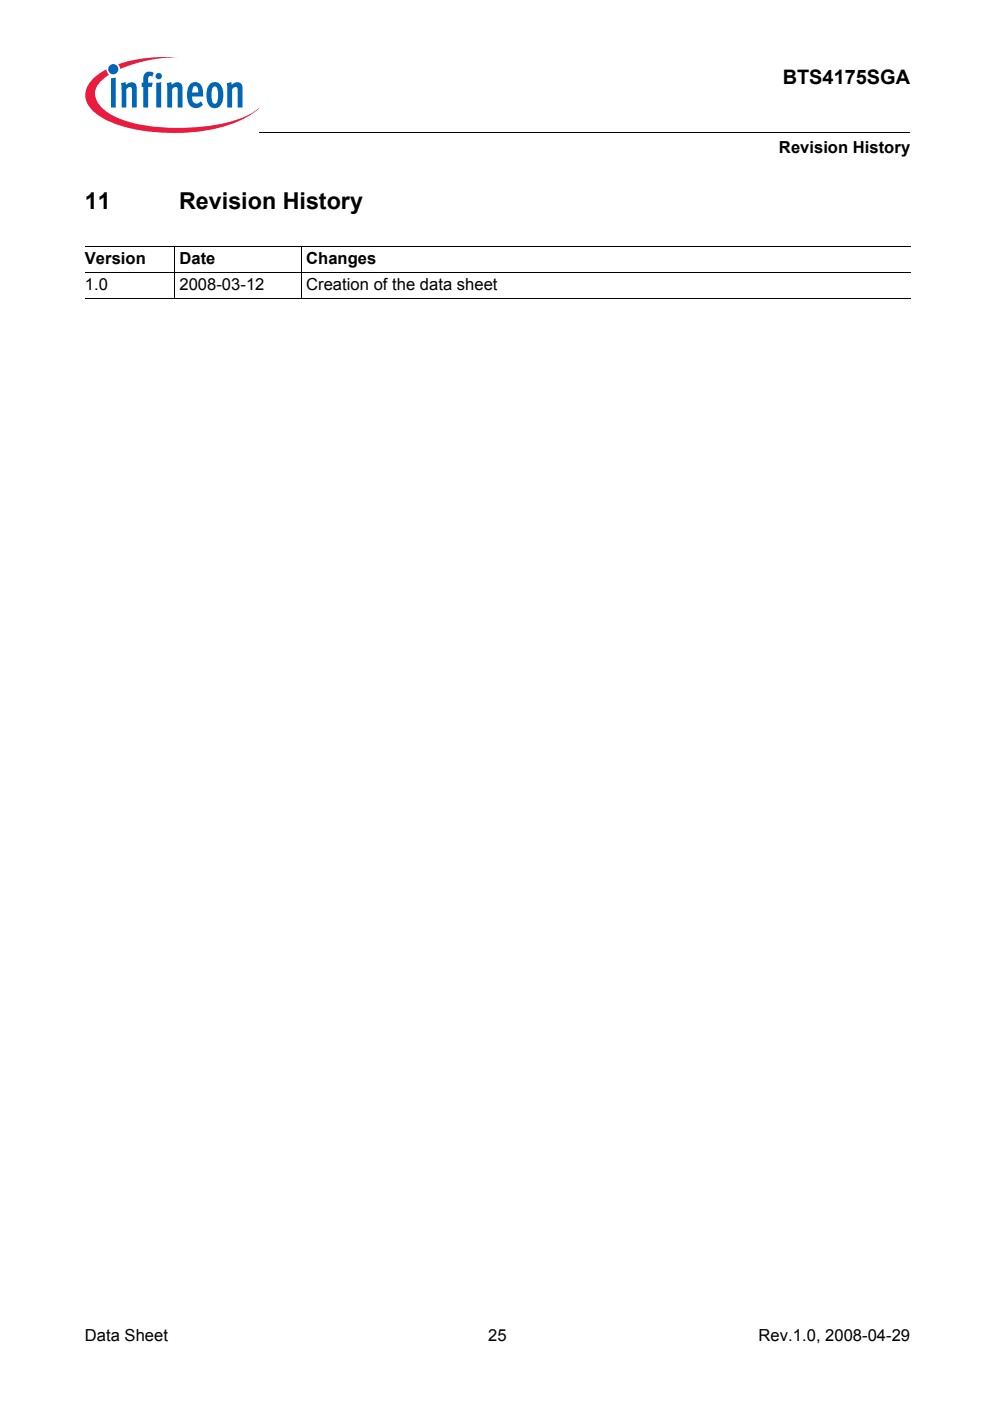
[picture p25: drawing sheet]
<svg xmlns="http://www.w3.org/2000/svg" width="210mm" height="297mm" viewBox="0 0 210 297" stroke-linecap="round" stroke-linejoin="round" font-family="sans-serif">
<defs><g id="words">
<g font-size="4.9">
<text x="18" y="44.3">11</text>
<text x="38" y="44.3">Revision History</text>
</g>
<text font-size="4.2" x="165.9" y="17.8">BTS4175SGA</text>
<g font-size="3.5">
<text x="165.2" y="32.5">Revision History</text>
<text x="18" y="56.1">Version</text>
<text x="38.1" y="56.1">Date</text>
<text x="64.9" y="56.1">Changes</text>
<text x="18" y="61.5">1.0</text>
<text x="38.1" y="61.5">2008-03-12</text>
<text x="64.9" y="61.5">Creation of the data sheet</text>
<text x="18" y="284.4">Data Sheet</text>
<text x="103.5" y="284.4">25</text>
<text x="160.8" y="284.4">Rev.1.0, 2008-04-29</text>
</g>
</g></defs>
<circle cx="24" cy="14.7" r="1.08" fill="#0166b3"/>
<g fill="#ed1a40">
<path d="M25 13.6l.8-.2a32.4 32.4 0 0 1 12-1.3 31.9 31.9 0 0 0-11.7 2.3l-.6 .2z"/>
<path d="M19.5 16.9a11.1 11.1 0 0 1 3.1-2.2l.1 .6 .4 .5a4.9 4.9 0 0 0-3 4.3 6.3 6.3 0 0 0 3.9 4.4 31.8 31.8 0 0 0 15.4 2.6 31.6 31.6 0 0 0 13.9-3l1.6-1.2a19.6 19.6 0 0 1-10.3 4.6 41.9 41.9 0 0 1-20.4-1.3 10.1 10.1 0 0 1-5.7-4.3 4.2 4.2 0 0 1 1-5z"/>
</g>
<g fill="#0166b3">
<path d="M23.5 16.6l1.1-.1v6.3h-1.1z"/>
<path d="M25.6 17.7l1-.3 .1 .6a1.21 1.21 0 0 1 1.5-.5 1.21 1.21 0 0 1 .8 1.3v4h-1l-.1-4.1a.41 .41 0 0 0-.6-.2l-.5 .4v3.9h-1z"/>
<path d="M30.9 15.4l.7-.2 .8 .1 .2 .2-.3 .7h-.1a.47 .47 0 0 0-.7 .2l-.1 1.1h1l-.2 .9h-.8v4.4h-1v-4.4h-.4v-.9h.4v-.7a1.75 1.75 0 0 1 .5-1.4z"/>
<path d="M35.3 17.7l1-.3 .1 .6a1.21 1.21 0 0 1 1.5-.5 1.21 1.21 0 0 1 .8 1.3v4h-1l-.1-4.1a.41 .41 0 0 0-.6-.2l-.5 .4v3.9h-1z"/>
<path d="M48.1 17.7l.9-.3 .1 .6a1.21 1.21 0 0 1 1.5-.5 1.21 1.21 0 0 1 .8 1.3v4h-1v-4.1a.41 .41 0 0 0-.7-.2l-.5 .4v3.9h-1z"/>
<path d="M33 16.1a.67 .67 0 0 1 1.3 0 .67 .67 0 0 1-1.3 0zM33.1 17.6l1.1-.2v5.4h-1.1z"/>
<path d="M40.4 17.8a1.58 1.58 0 0 1 1.7-.2 1.58 1.58 0 0 1 .9 1.5l.1 1.4h-2.4a1.08 1.08 0 0 0 .3 1.1 1.08 1.08 0 0 0 1.1 .2l.5-.3 .4 .7a1.87 1.87 0 0 1-2.2 .6 1.87 1.87 0 0 1-1.1-1.9v-1.7l.3-.8zM41 18.5l-.3 1.1h1.3v-.7a.58 .58 0 0 0-.4-.6 .58 .58 0 0 0-.6 .2z"/>
<path d="M44.6 17.7a1.75 1.75 0 0 1 1.9 0 1.75 1.75 0 0 1 .8 1.7v1.3a1.95 1.95 0 0 1-2.3 2.1 2.91 2.91 0 0 1-1.2-3.2 2.77 2.77 0 0 1 .8-1.9zM45.2 18.5a4.3 4.3 0 0 0 0 3.4l.4 .1a1.53 1.53 0 0 0 .6-1.9v-.4a1.18 1.18 0 0 0-.7-1.4z"/>
</g>
<path d="M55 28v.1z" fill="#000"/>
<path d="M55 28h137.9" fill="none" stroke="#000" stroke-width=".21"/>
<path d="M18 29h46v5h-46z" fill="#fff"/>
<path d="M18 52.3h175M18 57.8h175M37 52.2v11.1M63.9 52.2v11.1M18 63.3h175" fill="none" stroke="#000" stroke-width=".21"/>
<use href="#words"/>
</svg>
